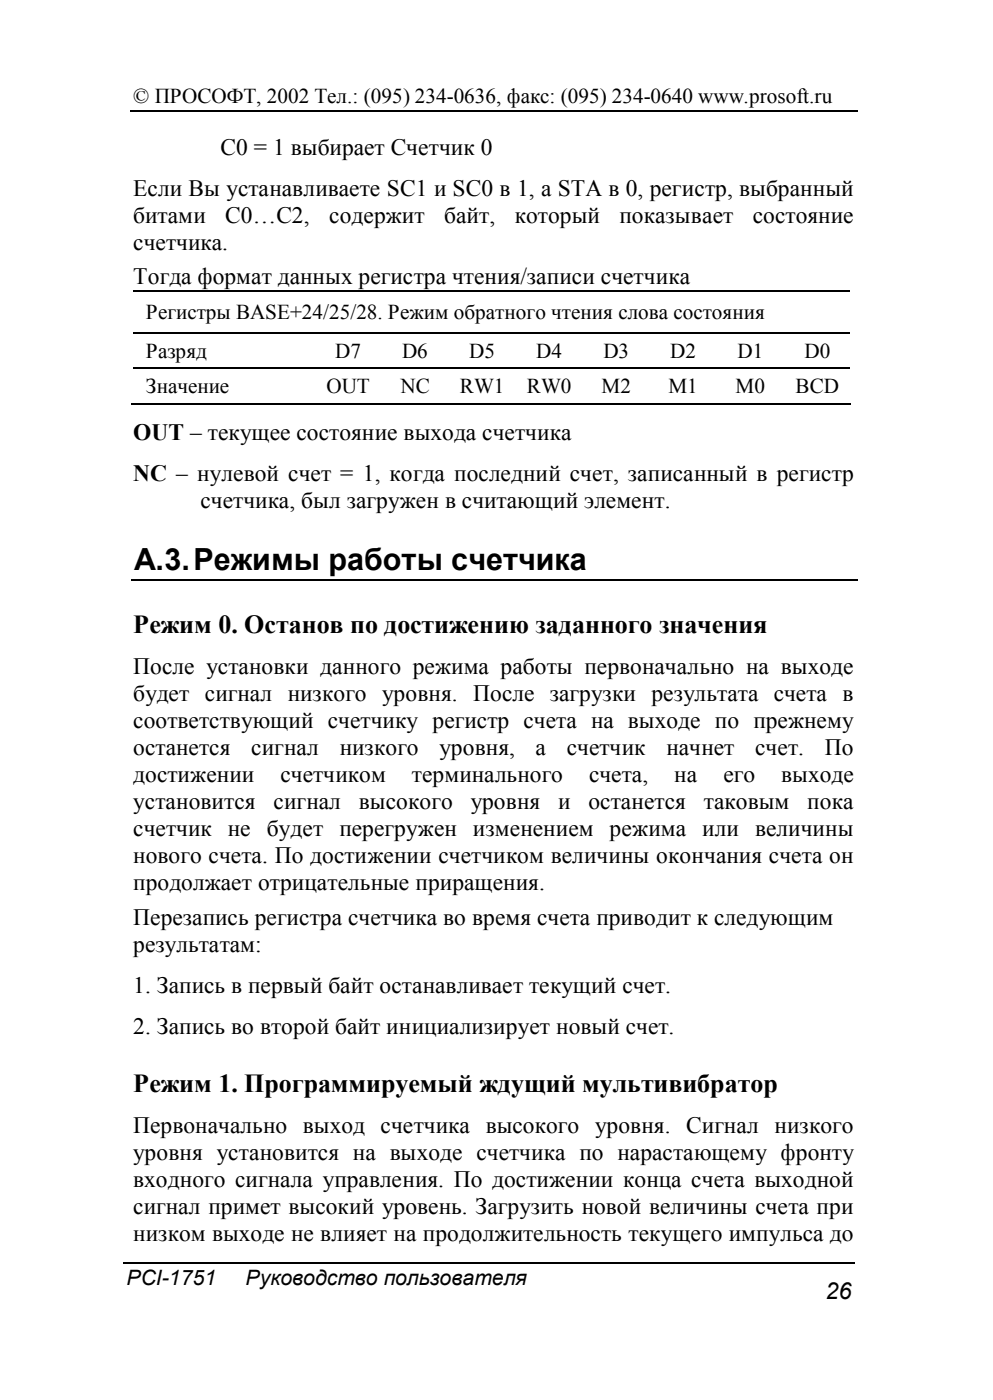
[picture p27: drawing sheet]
<svg xmlns="http://www.w3.org/2000/svg" width="149mm" height="210mm" viewBox="0 0 149 210" stroke-linecap="round" stroke-linejoin="round" font-family="sans-serif">
<defs><g id="words">
<text font-size="4.6" x="20.1" y="85.5">А.3.Режимы работы счетчика</text>
<g font-size="3.9">
<text x="20" y="94.9">Режим 0. Останов по достижению заданного значения</text>
<text x="20" y="163.7">Режим 1. Программируемый ждущий мультивибратор</text>
</g>
<g font-size="3.5">
<text x="33.1" y="23.2">C0 = 1 выбирает Счетчик 0</text>
<text x="20" y="29.4">Если Вы устанавливаете SC1 и SC0 в 1, а STA в 0, регистр, выбранный</text>
<text x="20" y="33.4">битами</text>
<text x="33.8" y="33.4">C0…С2,</text>
<text x="49.4" y="33.4">содержит</text>
<text x="66.6" y="33.4">байт,</text>
<text x="77.2" y="33.4">который</text>
<text x="92.9" y="33.4">показывает</text>
<text x="112.9" y="33.4">состояние</text>
<text x="20" y="37.5">счетчика.</text>
<text x="20" y="42.6">Тогда формат данных регистра чтения/записи счетчика</text>
<text x="20" y="66">OUT – текущее состояние выхода счетчика</text>
<text x="20" y="72.1">NC – нулевой счет = 1, когда последний счет, записанный в регистр</text>
<text x="30.1" y="76.1">счетчика, был загружен в считающий элемент.</text>
<text x="20" y="101.1">После установки данного режима работы первоначально на выходе</text>
<text x="20" y="105.1">будет сигнал низкого уровня. После загрузки результата счета в</text>
<text x="20" y="113.2">останется</text>
<text x="20" y="109.2">соответствующий счетчику регистр счета на выходе по прежнему</text>
<text x="37.7" y="113.2">сигнал</text>
<text x="50.9" y="113.2">низкого</text>
<text x="65.9" y="113.2">уровня,</text>
<text x="80.3" y="113.2">а</text>
<text x="85" y="113.2">счетчик</text>
<text x="99.9" y="113.2">начнет</text>
<text x="113.2" y="113.2">счет.</text>
<text x="123.7" y="113.2">По</text>
<text x="20" y="117.3">достижении</text>
<text x="42" y="117.3">счетчиком</text>
<text x="61.8" y="117.3">терминального</text>
<text x="88.3" y="117.3">счета,</text>
<text x="101.1" y="117.3">на</text>
<text x="108.5" y="117.3">его</text>
<text x="117.1" y="117.3">выходе</text>
<text x="20" y="125.4">счетчик не будет перегружен изменением режима или величины</text>
<text x="20" y="121.4">установится</text>
<text x="41" y="121.4">сигнал</text>
<text x="53.8" y="121.4">высокого</text>
<text x="70.6" y="121.4">уровня</text>
<text x="83.7" y="121.4">и</text>
<text x="88.2" y="121.4">останется</text>
<text x="105.5" y="121.4">таковым</text>
<text x="121" y="121.4">пока</text>
<text x="20" y="129.4">нового счета. По достижении счетчиком величины окончания счета он</text>
<text x="20" y="133.5">продолжает отрицательные приращения.</text>
<text x="20" y="142.7">результатам:</text>
<text x="20" y="138.6">Перезапись регистра счетчика во время счета приводит к следующим</text>
<text x="20" y="148.9">1. Запись в первый байт останавливает текущий счет.</text>
<text x="20" y="155">2. Запись во второй байт инициализирует новый счет.</text>
<text x="20" y="169.9">Первоначально выход счетчика высокого уровня. Сигнал низкого</text>
<text x="20" y="174">уровня установится на выходе счетчика по нарастающему фронту</text>
<text x="20" y="178">входного сигнала управления. По достижении конца счета выходной</text>
<text x="20" y="182.1">сигнал примет высокий уровень. Загрузить новой величины счета при</text>
<text x="20" y="186.1">низком выходе не влияет на продолжительность текущего импульса до</text>
<text x="123.7" y="194.8">26</text>
</g>
<g font-size="3.2">
<text x="20" y="15.4">© ПРОСОФТ, 2002 Тел.: (095) 234-0636, факс: (095) 234-0640 www.prosoft.ru</text>
<text x="21.9" y="47.9">Регистры BASE+24/25/28. Режим обратного чтения слова состояния</text>
<text x="21.9" y="53.7">Разряд</text>
<text x="50.2" y="53.7">D7</text>
<text x="60.3" y="53.7">D6</text>
<text x="70.4" y="53.7">D5</text>
<text x="80.4" y="53.7">D4</text>
<text x="90.5" y="53.7">D3</text>
<text x="100.5" y="53.7">D2</text>
<text x="110.6" y="53.7">D1</text>
<text x="120.6" y="53.7">D0</text>
<text x="21.9" y="58.9">Значение</text>
<text x="48.9" y="58.9">OUT</text>
<text x="60" y="58.9">NC</text>
<text x="69" y="58.9">RW1</text>
<text x="79" y="58.9">RW0</text>
<text x="90.2" y="58.9">M2</text>
<text x="100.2" y="58.9">M1</text>
<text x="110.3" y="58.9">M0</text>
<text x="119.3" y="58.9">BCD</text>
<text x="19" y="192.7">PCI-1751</text>
<text x="36.8" y="192.7">Руководство пользователя</text>
</g>
</g></defs>
<path d="M19.5 16.6h109M20 43.6h107.4M20 50h107.4M20 55.2h107.4M19.7 60.5h107.9M19.6 87h108.9M18.5 189.4h109.6" fill="none" stroke="#000" stroke-width=".17"/>
<use href="#words"/>
</svg>
